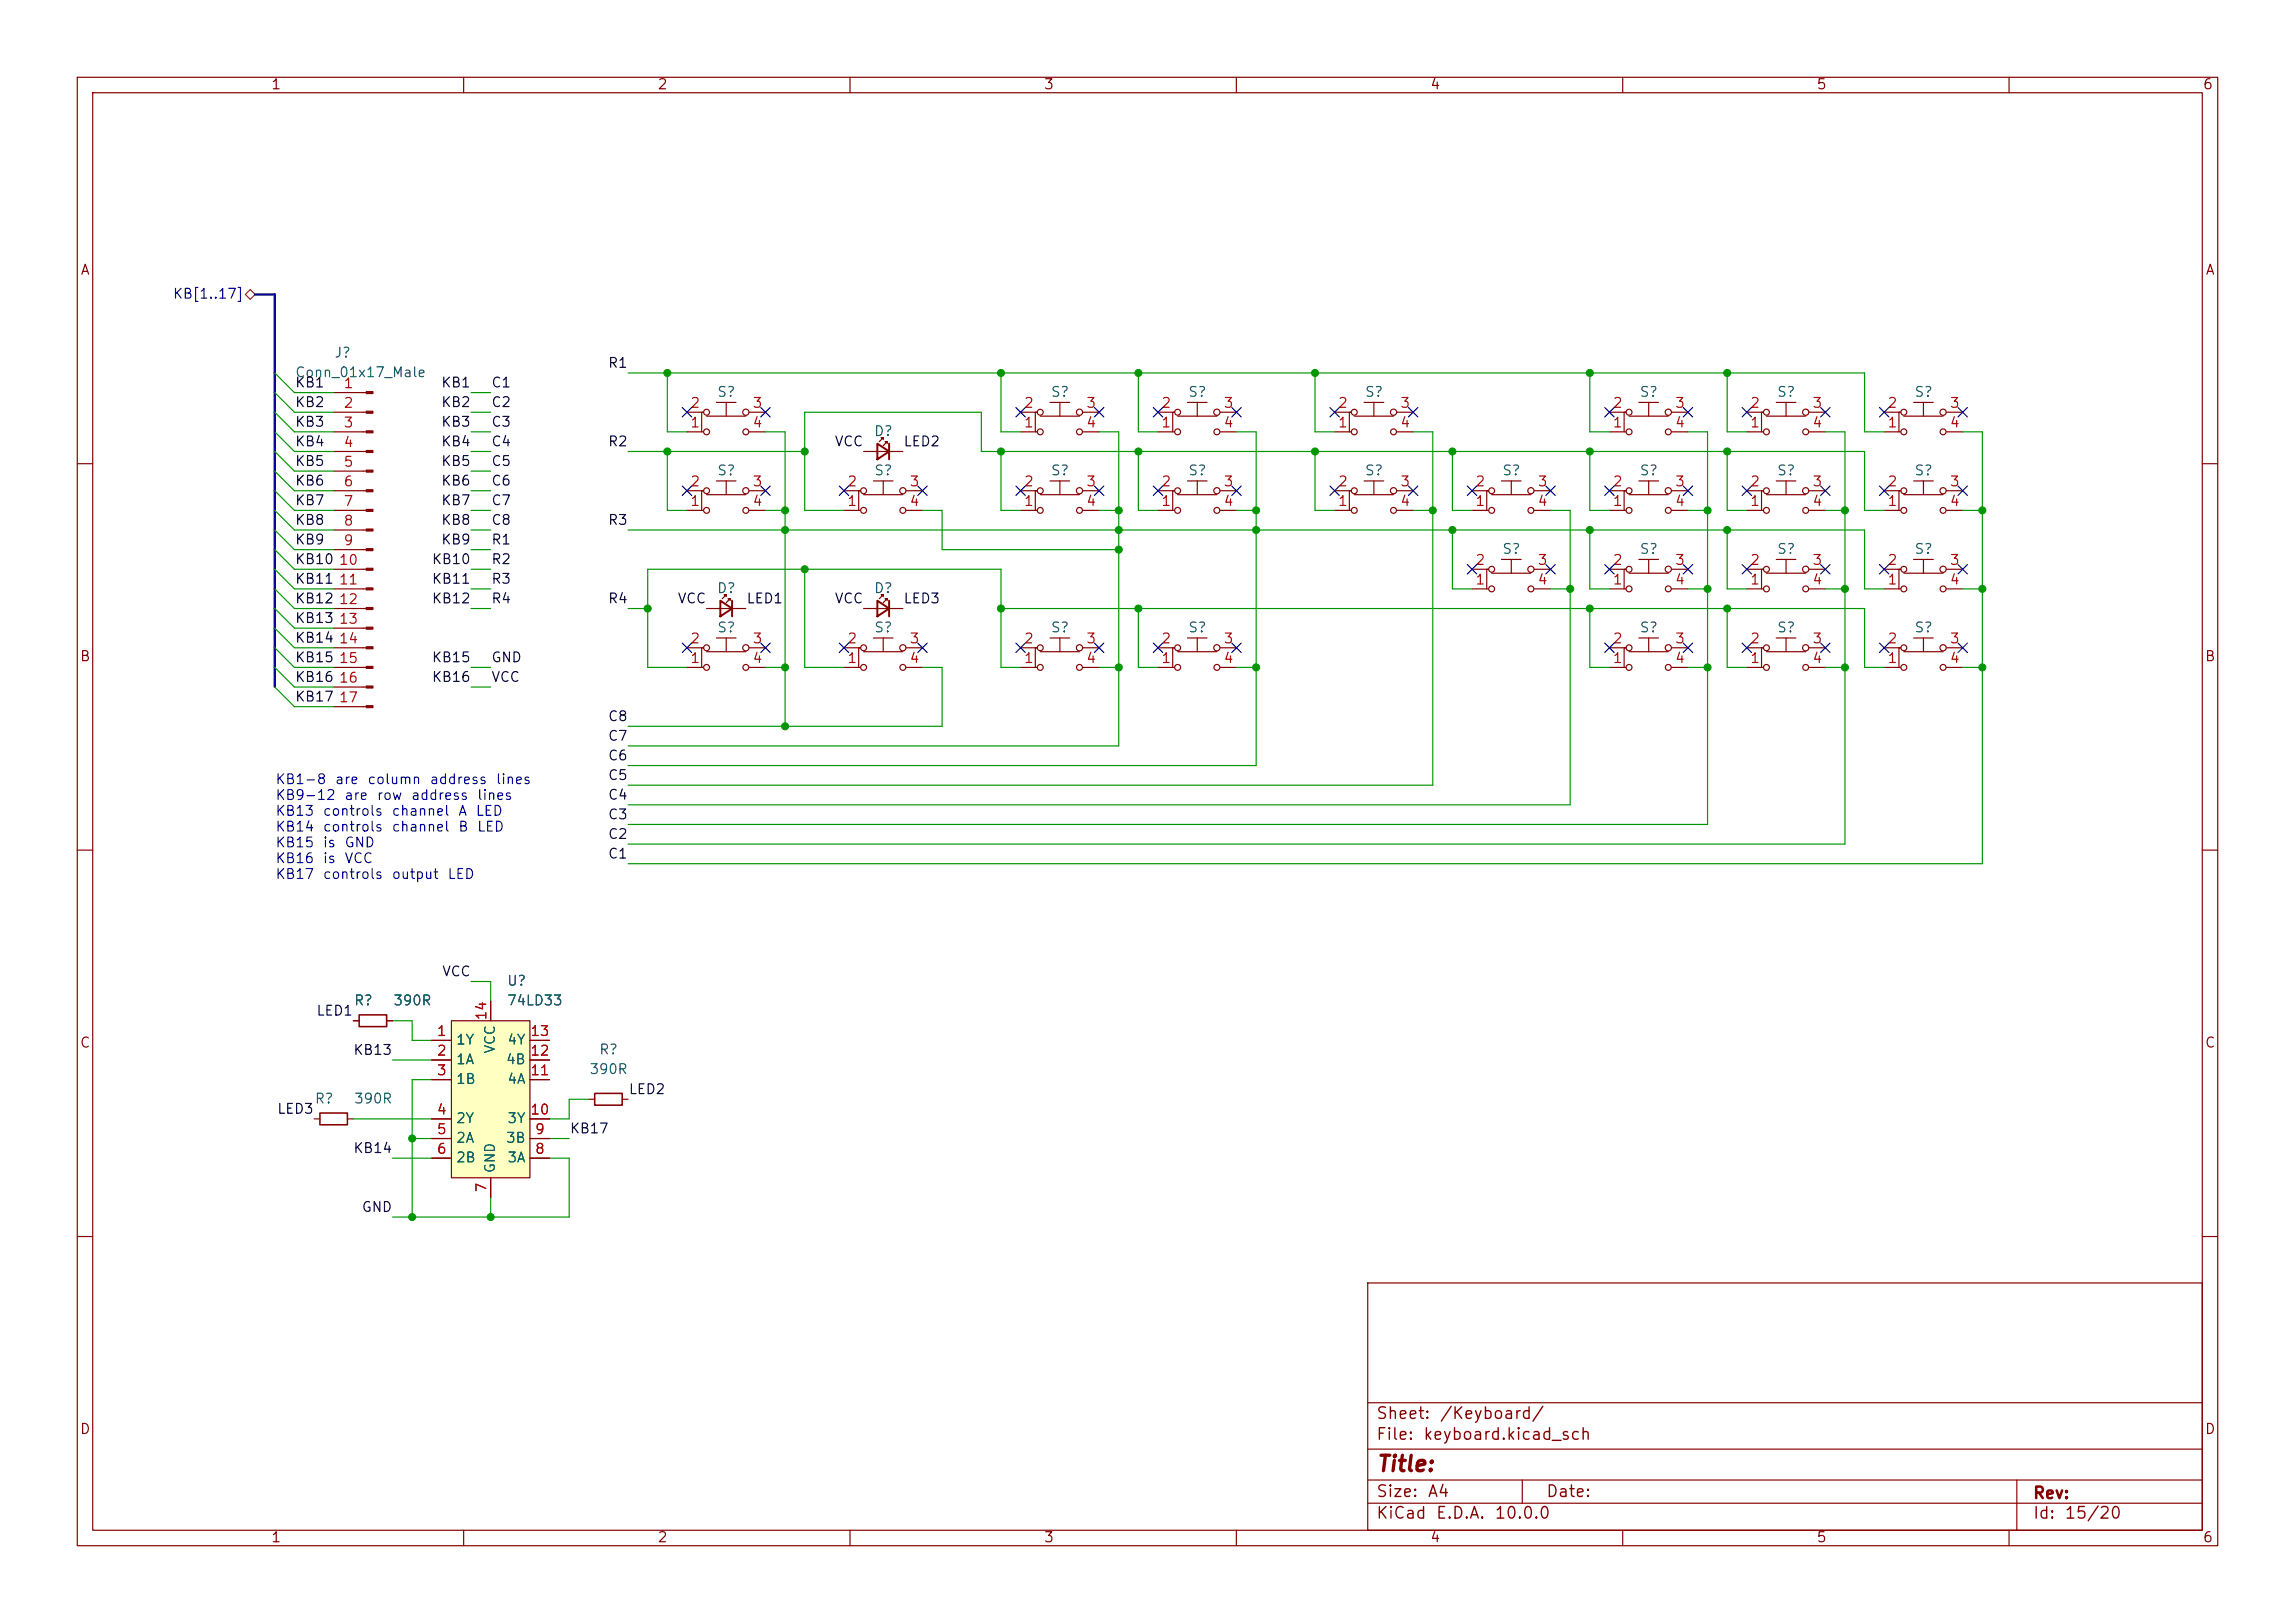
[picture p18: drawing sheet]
<svg xmlns="http://www.w3.org/2000/svg" width="297mm" height="210mm" viewBox="0 0 297 210" stroke-linecap="round" stroke-linejoin="round" font-family="sans-serif">
<defs><g id="words">
<text font-size="2" fill="#840000" x="178" y="190.9">Title:</text>
<g font-size="1.5" fill="#840000">
<text x="178" y="184">Sheet:</text>
<text x="186.2" y="184">/Keyboard/</text>
<text x="178" y="186.7">File:</text>
<text x="184.1" y="186.7">keyboard.kicad_sch</text>
<text x="178" y="196.9">KiCad</text>
<text x="178" y="194.1">Size:</text>
<text x="184.7" y="194.1">A4</text>
<text x="185.7" y="196.9">E.D.A.</text>
<text x="193.3" y="196.9">10.0.0</text>
<text x="200" y="194.1">Date:</text>
<text x="263" y="194.3">Rev:</text>
<text x="263" y="196.9">Id:</text>
<text x="267.1" y="196.9">15/20</text>
</g>
<g font-size="1.3" fill="#840000">
<text x="35" y="11.9">1</text>
<text x="85" y="11.9">2</text>
<text x="135" y="11.9">3</text>
<text x="185" y="11.9">4</text>
<text x="235" y="11.9">5</text>
<text x="285" y="11.9">6</text>
<text x="10.3" y="35.9">A</text>
<text x="285.3" y="35.9">A</text>
<text x="10.3" y="85.9">B</text>
<text x="285.3" y="85.9">B</text>
<text x="10.3" y="135.9">C</text>
<text x="285.3" y="135.9">C</text>
<text x="10.3" y="185.9">D</text>
<text x="285.3" y="185.9">D</text>
<text x="35" y="199.9">1</text>
<text x="85" y="199.9">2</text>
<text x="135" y="199.9">3</text>
<text x="185" y="199.9">4</text>
<text x="235" y="199.9">5</text>
<text x="285" y="199.9">6</text>
</g>
<text font-size="1.3" fill="#000084" x="22.3" y="39">KB[1..17]</text>
<g font-size="1.3" fill="#006464">
<text x="43.2" y="46.6">J?</text>
<text x="38.1" y="49.1">Conn_01x17_Male</text>
<text x="92.7" y="51.7">S?</text>
<text x="135.9" y="51.7">S?</text>
<text x="153.7" y="51.7">S?</text>
<text x="176.5" y="51.7">S?</text>
<text x="212.1" y="51.7">S?</text>
<text x="229.9" y="51.7">S?</text>
<text x="247.7" y="51.7">S?</text>
<text x="113" y="56.7">D?</text>
<text x="92.7" y="61.8">S?</text>
<text x="113" y="61.8">S?</text>
<text x="135.9" y="61.8">S?</text>
<text x="153.7" y="61.8">S?</text>
<text x="176.5" y="61.8">S?</text>
<text x="194.3" y="61.8">S?</text>
<text x="212.1" y="61.8">S?</text>
<text x="229.9" y="61.8">S?</text>
<text x="247.7" y="61.8">S?</text>
<text x="194.3" y="72">S?</text>
<text x="212.1" y="72">S?</text>
<text x="229.9" y="72">S?</text>
<text x="247.7" y="72">S?</text>
<text x="92.7" y="77.1">D?</text>
<text x="113" y="77.1">D?</text>
<text x="92.7" y="82.1">S?</text>
<text x="113" y="82.1">S?</text>
<text x="135.9" y="82.1">S?</text>
<text x="153.7" y="82.1">S?</text>
<text x="212.1" y="82.1">S?</text>
<text x="229.9" y="82.1">S?</text>
<text x="247.7" y="82.1">S?</text>
<text x="45.7" y="130.4">R?</text>
<text x="50.8" y="130.4">390R</text>
<text x="65.5" y="127.9">U?</text>
<text x="65.5" y="130.4">74LD33</text>
<text x="58.9" y="135.5">1Y</text>
<text x="64.4" y="136.4" transform="rotate(-90 64.4 136.4)">VCC</text>
<text x="65.6" y="135.5">4Y</text>
<text x="77.5" y="136.8">R?</text>
<text x="40.6" y="143.1">R?</text>
<text x="45.7" y="143.1">390R</text>
<text x="58.9" y="138">1A</text>
<text x="58.9" y="140.6">1B</text>
<text x="65.4" y="138">4B</text>
<text x="65.6" y="140.6">4A</text>
<text x="76.2" y="139.3">390R</text>
<text x="58.9" y="145.6">2Y</text>
<text x="58.9" y="148.2">2A</text>
<text x="65.4" y="148.2">3B</text>
<text x="65.6" y="145.6">3Y</text>
<text x="58.9" y="150.7">2B</text>
<text x="64.4" y="151.9" transform="rotate(-90 64.4 151.9)">GND</text>
<text x="65.6" y="150.7">3A</text>
</g>
<g font-size="1.3" fill="#0f0f0f">
<text x="78.6" y="47.9">R1</text>
<text x="38.1" y="50.5">KB1</text>
<text x="38.1" y="53">KB2</text>
<text x="57" y="53">KB2</text>
<text x="57" y="50.5">KB1</text>
<text x="63.5" y="53">C2</text>
<text x="63.5" y="50.5">C1</text>
<text x="38.1" y="58.1">KB4</text>
<text x="38.1" y="55.5">KB3</text>
<text x="57" y="55.5">KB3</text>
<text x="57" y="58.1">KB4</text>
<text x="63.5" y="58.1">C4</text>
<text x="63.5" y="55.5">C3</text>
<text x="78.6" y="58.1">R2</text>
<text x="107.9" y="58.1">VCC</text>
<text x="116.8" y="58.1">LED2</text>
<text x="38.1" y="63.2">KB6</text>
<text x="38.1" y="65.7">KB7</text>
<text x="38.1" y="60.6">KB5</text>
<text x="57" y="65.7">KB7</text>
<text x="57" y="63.2">KB6</text>
<text x="57" y="60.6">KB5</text>
<text x="63.5" y="65.7">C7</text>
<text x="63.5" y="63.2">C6</text>
<text x="63.5" y="60.6">C5</text>
<text x="38.1" y="70.8">KB9</text>
<text x="38.1" y="68.2">KB8</text>
<text x="57" y="68.2">KB8</text>
<text x="57" y="70.8">KB9</text>
<text x="63.5" y="70.8">R1</text>
<text x="63.5" y="68.2">C8</text>
<text x="78.6" y="68.2">R3</text>
<text x="38.1" y="75.9">KB11</text>
<text x="38.1" y="73.3">KB10</text>
<text x="55.8" y="75.9">KB11</text>
<text x="55.8" y="73.3">KB10</text>
<text x="63.5" y="73.3">R2</text>
<text x="63.5" y="75.9">R3</text>
<text x="38.1" y="83.5">KB14</text>
<text x="38.1" y="80.9">KB13</text>
<text x="38.1" y="78.4">KB12</text>
<text x="55.8" y="78.4">KB12</text>
<text x="63.5" y="78.4">R4</text>
<text x="78.6" y="78.4">R4</text>
<text x="87.6" y="78.4">VCC</text>
<text x="96.5" y="78.4">LED1</text>
<text x="107.9" y="78.4">VCC</text>
<text x="116.8" y="78.4">LED3</text>
<text x="38.1" y="86">KB15</text>
<text x="38.1" y="88.6">KB16</text>
<text x="55.8" y="88.6">KB16</text>
<text x="55.8" y="86">KB15</text>
<text x="63.5" y="88.6">VCC</text>
<text x="63.5" y="86">GND</text>
<text x="38.1" y="91.1">KB17</text>
<text x="78.6" y="93.6">C8</text>
<text x="78.6" y="101.3">C5</text>
<text x="78.6" y="98.7">C6</text>
<text x="78.6" y="96.2">C7</text>
<text x="78.6" y="106.3">C3</text>
<text x="78.6" y="103.8">C4</text>
<text x="78.6" y="108.9">C2</text>
<text x="78.6" y="111.4">C1</text>
<text x="40.9" y="131.7">LED1</text>
<text x="57.1" y="126.7">VCC</text>
<text x="45.6" y="136.8">KB13</text>
<text x="81.3" y="141.9">LED2</text>
<text x="35.8" y="144.4">LED3</text>
<text x="45.6" y="149.5">KB14</text>
<text x="73.7" y="147">KB17</text>
<text x="46.7" y="157.1">GND</text>
</g>
<g font-size="1.3" fill="#a90000">
<text x="44.4" y="50.5">1</text>
<text x="44.4" y="53.1">2</text>
<text x="89.2" y="53.1">2</text>
<text x="97.3" y="53.1">3</text>
<text x="132.4" y="53.1">2</text>
<text x="140.5" y="53.1">3</text>
<text x="150.2" y="53.1">2</text>
<text x="158.3" y="53.1">3</text>
<text x="173.1" y="53.1">2</text>
<text x="181.1" y="53.1">3</text>
<text x="208.6" y="53.1">2</text>
<text x="216.7" y="53.1">3</text>
<text x="226.4" y="53.1">2</text>
<text x="234.5" y="53.1">3</text>
<text x="244.2" y="53.1">2</text>
<text x="252.2" y="53.1">3</text>
<text x="44.4" y="55.6">3</text>
<text x="44.4" y="58.2">4</text>
<text x="89.2" y="55.6">1</text>
<text x="97.3" y="55.6">4</text>
<text x="132.4" y="55.6">1</text>
<text x="140.5" y="55.6">4</text>
<text x="150.2" y="55.6">1</text>
<text x="158.3" y="55.6">4</text>
<text x="173.1" y="55.6">1</text>
<text x="181.1" y="55.6">4</text>
<text x="208.6" y="55.6">1</text>
<text x="216.7" y="55.6">4</text>
<text x="226.4" y="55.6">1</text>
<text x="234.5" y="55.6">4</text>
<text x="244.2" y="55.6">1</text>
<text x="252.2" y="55.6">4</text>
<text x="44.4" y="60.7">5</text>
<text x="44.4" y="63.2">6</text>
<text x="44.4" y="65.8">7</text>
<text x="89.2" y="65.8">1</text>
<text x="89.2" y="63.2">2</text>
<text x="97.3" y="63.2">3</text>
<text x="97.3" y="65.8">4</text>
<text x="109.6" y="65.8">1</text>
<text x="109.6" y="63.2">2</text>
<text x="117.6" y="63.2">3</text>
<text x="117.6" y="65.8">4</text>
<text x="132.4" y="65.8">1</text>
<text x="132.4" y="63.2">2</text>
<text x="140.5" y="63.2">3</text>
<text x="140.5" y="65.8">4</text>
<text x="150.2" y="65.8">1</text>
<text x="150.2" y="63.2">2</text>
<text x="158.3" y="63.2">3</text>
<text x="158.3" y="65.8">4</text>
<text x="173.1" y="65.8">1</text>
<text x="173.1" y="63.2">2</text>
<text x="181.1" y="63.2">3</text>
<text x="181.1" y="65.8">4</text>
<text x="190.8" y="65.8">1</text>
<text x="190.8" y="63.2">2</text>
<text x="198.9" y="63.2">3</text>
<text x="198.9" y="65.8">4</text>
<text x="208.6" y="65.8">1</text>
<text x="208.6" y="63.2">2</text>
<text x="216.7" y="63.2">3</text>
<text x="216.7" y="65.8">4</text>
<text x="226.4" y="65.8">1</text>
<text x="226.4" y="63.2">2</text>
<text x="234.5" y="63.2">3</text>
<text x="234.5" y="65.8">4</text>
<text x="244.2" y="65.8">1</text>
<text x="244.2" y="63.2">2</text>
<text x="252.2" y="63.2">3</text>
<text x="252.2" y="65.8">4</text>
<text x="44.4" y="68.3">8</text>
<text x="44.4" y="70.9">9</text>
<text x="43.8" y="73.4">10</text>
<text x="43.8" y="75.9">11</text>
<text x="190.8" y="75.9">1</text>
<text x="190.8" y="73.4">2</text>
<text x="198.9" y="73.4">3</text>
<text x="198.9" y="75.9">4</text>
<text x="208.6" y="75.9">1</text>
<text x="208.6" y="73.4">2</text>
<text x="216.7" y="73.4">3</text>
<text x="216.7" y="75.9">4</text>
<text x="226.4" y="75.9">1</text>
<text x="226.4" y="73.4">2</text>
<text x="234.5" y="73.4">3</text>
<text x="234.5" y="75.9">4</text>
<text x="244.2" y="75.9">1</text>
<text x="244.2" y="73.4">2</text>
<text x="252.2" y="73.4">3</text>
<text x="252.2" y="75.9">4</text>
<text x="43.8" y="78.5">12</text>
<text x="43.8" y="81">13</text>
<text x="43.8" y="83.6">14</text>
<text x="89.2" y="83.6">2</text>
<text x="97.3" y="83.6">3</text>
<text x="109.6" y="83.6">2</text>
<text x="117.6" y="83.6">3</text>
<text x="132.4" y="83.6">2</text>
<text x="140.5" y="83.6">3</text>
<text x="150.2" y="83.6">2</text>
<text x="158.3" y="83.6">3</text>
<text x="208.6" y="83.6">2</text>
<text x="216.7" y="83.6">3</text>
<text x="226.4" y="83.6">2</text>
<text x="234.5" y="83.6">3</text>
<text x="244.2" y="83.6">2</text>
<text x="252.2" y="83.6">3</text>
<text x="43.8" y="86.1">15</text>
<text x="43.8" y="88.6">16</text>
<text x="89.2" y="86.1">1</text>
<text x="97.3" y="86.1">4</text>
<text x="109.6" y="86.1">1</text>
<text x="117.6" y="86.1">4</text>
<text x="132.4" y="86.1">1</text>
<text x="140.5" y="86.1">4</text>
<text x="150.2" y="86.1">1</text>
<text x="158.3" y="86.1">4</text>
<text x="208.6" y="86.1">1</text>
<text x="216.7" y="86.1">4</text>
<text x="226.4" y="86.1">1</text>
<text x="234.5" y="86.1">4</text>
<text x="244.2" y="86.1">1</text>
<text x="252.2" y="86.1">4</text>
<text x="43.8" y="91.2">17</text>
<text x="56.4" y="134.4">1</text>
<text x="56.4" y="136.9">2</text>
<text x="63.2" y="132.1" transform="rotate(-90 63.2 132.1)">14</text>
<text x="68.5" y="136.9">12</text>
<text x="68.5" y="134.4">13</text>
<text x="56.4" y="139.4">3</text>
<text x="68.5" y="139.4">11</text>
<text x="56.4" y="144.5">4</text>
<text x="56.4" y="147.1">5</text>
<text x="56.4" y="149.6">6</text>
<text x="68.5" y="144.5">10</text>
<text x="69.1" y="149.6">8</text>
<text x="69.1" y="147.1">9</text>
<text x="63.2" y="154.4" transform="rotate(-90 63.2 154.4)">7</text>
</g>
<g font-size="1.3" fill="#0000c2">
<text x="35.6" y="101.8">KB1-8</text>
<text x="43.3" y="101.8">are</text>
<text x="47.5" y="101.8">column</text>
<text x="55.5" y="101.8">address</text>
<text x="64.1" y="101.8">lines</text>
<text x="35.6" y="103.8">KB9-12</text>
<text x="35.6" y="105.9">KB13</text>
<text x="35.6" y="107.9">KB14</text>
<text x="41.7" y="105.9">controls</text>
<text x="41.7" y="107.9">controls</text>
<text x="44.5" y="103.8">are</text>
<text x="48.7" y="103.8">row</text>
<text x="50.6" y="105.9">channel</text>
<text x="50.6" y="107.9">channel</text>
<text x="53.1" y="103.8">address</text>
<text x="59.2" y="105.9">A</text>
<text x="59.2" y="107.9">B</text>
<text x="61.5" y="105.9">LED</text>
<text x="61.7" y="107.9">LED</text>
<text x="61.7" y="103.8">lines</text>
<text x="35.6" y="110">KB15</text>
<text x="35.6" y="112">KB16</text>
<text x="41.7" y="110">is</text>
<text x="41.7" y="112">is</text>
<text x="44.5" y="110">GND</text>
<text x="44.5" y="112">VCC</text>
<text x="35.6" y="114.1">KB17</text>
<text x="41.7" y="114.1">controls</text>
<text x="50.6" y="114.1">output</text>
<text x="57.8" y="114.1">LED</text>
</g>
</g></defs>
<g fill="none" stroke="#840000" stroke-width=".15">
<path d="M10 10h277v190h-277zM12 12h273v186h-273zM60 10v2M110 10v2M160 10v2M210 10v2M260 10v2M88.9 55.9h2.1M88.9 53.3h2.1M91.1 53.3h-.3v2.6M91.4 53.8h5.1M92.7 52.1h2.5"/>
<path d="M94 52.1v1.7M97 55.9h2.1M97 53.3h2.1M111.8 58.4h5M114.3 56.9v-.3h-.3h.3l-.5 .6M114.8 57.4v-.2h-.2h.2l-.5 .5M132.1 55.9h2.1M132.1 53.3h2.1M134.2 53.3h-.2v2.6M134.6 53.8h5.1M135.9 52.1h2.5M137.2 52.1v1.7"/>
<path d="M140.1 55.9h2.1M140.1 53.3h2.1M149.9 55.9h2.1M149.9 53.3h2.1M152 53.3h-.2v2.6M152.4 53.8h5.1M153.7 52.1h2.5M154.9 52.1v1.7M157.9 55.9h2.1M157.9 53.3h2.1M243.8 55.9h2.1M243.8 53.3h2.1"/>
<path d="M246 53.3h-.3v2.6M246.4 53.8h5.1M247.6 52.1h2.6M248.9 52.1v1.7M251.9 55.9h2.1M251.9 53.3h2.1M10 60h2M132.1 66h2.1M132.1 63.5h2.1M134.2 63.5h-.2v2.5M134.6 64h5.1M135.9 62.2h2.5"/>
<path d="M137.2 62.2v1.8M140.1 66h2.1M140.1 63.5h2.1M190.5 76.2h2.1M190.5 73.7h2.1M192.7 73.7h-.3v2.5M193 74.2h5.1M194.3 72.4h2.5M195.6 72.4v1.8M198.6 76.2h2.1M198.6 73.7h2.1M285 60h2"/>
<path d="M132.1 86.4h2.1M132.1 83.8h2.1M134.2 83.8h-.2v2.6M134.6 84.3h5.1M135.9 82.6h2.5M137.2 82.6v1.7M140.1 86.4h2.1M140.1 83.8h2.1M149.9 86.4h2.1M149.9 83.8h2.1M152 83.8h-.2v2.6M152.4 84.3h5.1"/>
<path d="M153.7 82.6h2.5M154.9 82.6v1.7M157.9 86.4h2.1M157.9 83.8h2.1M10 110h2M285 110h2M45.7 132.1h.8M50 132.1h.8M40.6 144.8h.8M45 144.8h.7M76.2 142.2h.8M80.5 142.2h.8"/>
<path d="M10 160h2M177 166h108v32h-108zM285 160h2M60 198v2M110 198v2M160 198v2M177 194.5h108M177 191.5h108M177 187.5h108M177 181.5h108M197 191.5v3M210 198v2"/>
<path d="M260 198v2M261 191.5v6.5"/>
<circle cx="91.4" cy="53.3" r=".38"/>
<circle cx="91.4" cy="55.9" r=".38"/>
<circle cx="96.5" cy="53.3" r=".4"/>
<circle cx="96.5" cy="55.9" r=".38"/>
<circle cx="134.6" cy="53.3" r=".38"/>
<circle cx="134.6" cy="55.9" r=".38"/>
<circle cx="139.7" cy="53.3" r=".4"/>
<circle cx="139.7" cy="55.9" r=".38"/>
<circle cx="152.4" cy="53.3" r=".38"/>
<circle cx="152.4" cy="55.9" r=".38"/>
<circle cx="157.5" cy="53.3" r=".4"/>
<circle cx="157.5" cy="55.9" r=".38"/>
<circle cx="246.4" cy="53.3" r=".38"/>
<circle cx="246.4" cy="55.9" r=".38"/>
<circle cx="251.5" cy="53.3" r=".4"/>
<circle cx="251.5" cy="55.9" r=".38"/>
<circle cx="134.6" cy="63.5" r=".38"/>
<circle cx="134.6" cy="66" r=".38"/>
<circle cx="139.7" cy="63.5" r=".4"/>
<circle cx="139.7" cy="66" r=".38"/>
<circle cx="193" cy="73.7" r=".38"/>
<circle cx="193" cy="76.2" r=".38"/>
<circle cx="198.1" cy="73.7" r=".4"/>
<circle cx="198.1" cy="76.2" r=".38"/>
<circle cx="134.6" cy="83.8" r=".38"/>
<circle cx="134.6" cy="86.4" r=".38"/>
<circle cx="139.7" cy="83.8" r=".4"/>
<circle cx="139.7" cy="86.4" r=".38"/>
<circle cx="152.4" cy="83.8" r=".38"/>
<circle cx="152.4" cy="86.4" r=".38"/>
<circle cx="157.5" cy="83.8" r=".4"/>
<circle cx="157.5" cy="86.4" r=".38"/>
</g>
<path d="M46.5 131.3h3.5v1.5h-3.5zM41.4 144h3.6v1.5h-3.6zM77 141.5h3.5v1.5h-3.5z" fill="none" stroke="#840000" stroke-width=".2"/>
<path d="M113.5 57.4l1.6 1-1.6 1zM115.1 57.4v2" fill="none" stroke="#840000" stroke-width=".25"/>
<path d="M58.4 132.1h10.2v20.3h-10.2z" fill="#ffffc2"/>
<g fill="none" stroke="#840000" stroke-width=".15">
<path d="M43.2 50.8h4.2M43.2 53.3h4.2M43.2 55.9h4.2M43.2 58.4h4.2M172.7 53.3h2.1M172.7 55.9h2.1M174.9 53.3h-.3v2.6M175.3 53.8h5M176.5 52.1h2.6M177.8 52.1v1.7M180.8 53.3h2.1M180.8 55.9h2.1"/>
<path d="M208.3 53.3h2.1M208.3 55.9h2.1M210.4 53.3h-.2v2.6M210.8 53.8h5.1M212.1 52.1h2.5M213.4 52.1v1.7M216.3 53.3h2.1M216.3 55.9h2.1M226.1 53.3h2.1M226.1 55.9h2.1M228.2 53.3h-.2v2.6M228.6 53.8h5.1"/>
<path d="M229.9 52.1h2.5M231.1 52.1v1.7M234.1 53.3h2.1M234.1 55.9h2.1M43.2 76.2h4.2M43.2 73.7h4.2M43.2 61h4.2M43.2 63.5h4.2M43.2 66h4.2M43.2 68.6h4.2M43.2 71.1h4.2M43.2 78.7h4.2"/>
<path d="M88.9 63.5h2.1M88.9 66h2.1M91.1 63.5h-.3v2.5M91.4 78.7h5.1M91.4 64h5.1M92.7 62.2h2.5M94 77.2v-.2h-.3h.3l-.5 .5M94 62.2v1.8M94.5 77.7v-.2h-.3h.3l-.5 .5M97 63.5h2.1M97 66h2.1M109.2 63.5h2.1"/>
<path d="M109.2 66h2.1M111.4 63.5h-.3v2.5M111.8 78.7h5M111.8 64h5M113 62.2h2.6M114.3 77.2v-.2h-.3h.3l-.5 .5M114.3 62.2v1.8M114.8 77.7v-.2h-.2h.2l-.5 .5M117.3 63.5h2.1M117.3 66h2.1M149.9 63.5h2.1M149.9 66h2.1"/>
<path d="M152 63.5h-.2v2.5M152.4 64h5.1M153.7 62.2h2.5M154.9 62.2v1.8M157.9 63.5h2.1M157.9 66h2.1M172.7 63.5h2.1M172.7 66h2.1M174.9 63.5h-.3v2.5M175.3 64h5M176.5 62.2h2.6M177.8 62.2v1.8"/>
<path d="M180.8 63.5h2.1M180.8 66h2.1M190.5 63.5h2.1M190.5 66h2.1M192.7 63.5h-.3v2.5M193 64h5.1M194.3 62.2h2.5M195.6 62.2v1.8M198.6 63.5h2.1M198.6 66h2.1M208.3 76.2h2.1M208.3 73.7h2.1"/>
<path d="M208.3 63.5h2.1M208.3 66h2.1M210.4 73.7h-.2v2.5M210.4 63.5h-.2v2.5M210.8 74.2h5.1M210.8 64h5.1M212.1 72.4h2.5M212.1 62.2h2.5M213.4 62.2v1.8M213.4 72.4v1.8M216.3 76.2h2.1M216.3 73.7h2.1"/>
<path d="M216.3 63.5h2.1M216.3 66h2.1M226.1 76.2h2.1M226.1 73.7h2.1M226.1 63.5h2.1M226.1 66h2.1M228.2 73.7h-.2v2.5M228.2 63.5h-.2v2.5M228.6 74.2h5.1M228.6 64h5.1M229.9 72.4h2.5M229.9 62.2h2.5"/>
<path d="M231.1 62.2v1.8M231.1 72.4v1.8M234.1 76.2h2.1M234.1 73.7h2.1M234.1 63.5h2.1M234.1 66h2.1M243.8 76.2h2.1M243.8 73.7h2.1M243.8 63.5h2.1M243.8 66h2.1M246 73.7h-.3v2.5M246 63.5h-.3v2.5"/>
<path d="M246.4 74.2h5.1M246.4 64h5.1M247.6 72.4h2.6M247.6 62.2h2.6M248.9 62.2v1.8M248.9 72.4v1.8M251.9 76.2h2.1M251.9 73.7h2.1M251.9 63.5h2.1M251.9 66h2.1M43.2 86.4h4.2M43.2 83.8h4.2"/>
<path d="M43.2 81.3h4.2M43.2 88.9h4.2M43.2 91.4h4.2M88.9 86.4h2.1M88.9 83.8h2.1M91.1 83.8h-.3v2.6M91.4 84.3h5.1M92.7 82.6h2.5M94 82.6v1.7M97 86.4h2.1M97 83.8h2.1M109.2 86.4h2.1"/>
<path d="M109.2 83.8h2.1M111.4 83.8h-.3v2.6M111.8 84.3h5M113 82.6h2.6M114.3 82.6v1.7M117.3 86.4h2.1M117.3 83.8h2.1M208.3 86.4h2.1M208.3 83.8h2.1M210.4 83.8h-.2v2.6M210.8 84.3h5.1M212.1 82.6h2.5"/>
<path d="M213.4 82.6v1.7M216.3 86.4h2.1M216.3 83.8h2.1M226.1 86.4h2.1M226.1 83.8h2.1M228.2 83.8h-.2v2.6M228.6 84.3h5.1M229.9 82.6h2.5M231.1 82.6v1.7M234.1 86.4h2.1M234.1 83.8h2.1M243.8 86.4h2.1"/>
<path d="M243.8 83.8h2.1M246 83.8h-.3v2.6M246.4 84.3h5.1M247.6 82.6h2.6M248.9 82.6v1.7M251.9 86.4h2.1M251.9 83.8h2.1M45.7 132.1h.8M50 132.1h.8M55.9 134.6h2.5M55.9 137.2h2.5M55.9 139.7h2.5"/>
<path d="M58.4 132.1h10.2v20.3h-10.2zM63.5 129.5v2.6M68.6 134.6h2.5M68.6 137.2h2.5M68.6 139.7h2.5M55.9 144.8h2.5M55.9 147.3h2.5M55.9 149.9h2.5M63.5 152.4v2.5M68.6 144.8h2.5M68.6 147.3h2.5M68.6 149.9h2.5"/>
<circle cx="175.3" cy="55.9" r=".38"/>
<circle cx="175.3" cy="53.3" r=".38"/>
<circle cx="180.3" cy="53.3" r=".4"/>
<circle cx="180.3" cy="55.9" r=".38"/>
<circle cx="210.8" cy="55.9" r=".38"/>
<circle cx="210.8" cy="53.3" r=".38"/>
<circle cx="215.9" cy="53.3" r=".4"/>
<circle cx="215.9" cy="55.9" r=".38"/>
<circle cx="228.6" cy="55.9" r=".38"/>
<circle cx="228.6" cy="53.3" r=".38"/>
<circle cx="233.7" cy="53.3" r=".4"/>
<circle cx="233.7" cy="55.9" r=".38"/>
<circle cx="91.4" cy="63.5" r=".38"/>
<circle cx="91.4" cy="66" r=".38"/>
<circle cx="96.5" cy="63.5" r=".4"/>
<circle cx="96.5" cy="66" r=".38"/>
<circle cx="111.8" cy="66" r=".38"/>
<circle cx="111.8" cy="63.5" r=".38"/>
<circle cx="116.8" cy="63.5" r=".4"/>
<circle cx="116.8" cy="66" r=".38"/>
<circle cx="152.4" cy="66" r=".38"/>
<circle cx="152.4" cy="63.5" r=".38"/>
<circle cx="157.5" cy="63.5" r=".4"/>
<circle cx="157.5" cy="66" r=".38"/>
<circle cx="175.3" cy="66" r=".38"/>
<circle cx="175.3" cy="63.5" r=".38"/>
<circle cx="180.3" cy="63.5" r=".4"/>
<circle cx="180.3" cy="66" r=".38"/>
<circle cx="193" cy="66" r=".38"/>
<circle cx="193" cy="63.5" r=".38"/>
<circle cx="198.1" cy="63.5" r=".4"/>
<circle cx="198.1" cy="66" r=".38"/>
<circle cx="210.8" cy="66" r=".38"/>
<circle cx="210.8" cy="73.7" r=".38"/>
<circle cx="210.8" cy="76.2" r=".38"/>
<circle cx="210.8" cy="63.5" r=".38"/>
<circle cx="215.9" cy="73.7" r=".4"/>
<circle cx="215.9" cy="63.5" r=".4"/>
<circle cx="215.9" cy="66" r=".38"/>
<circle cx="215.9" cy="76.2" r=".38"/>
<circle cx="228.6" cy="76.2" r=".38"/>
<circle cx="228.6" cy="66" r=".38"/>
<circle cx="228.6" cy="73.7" r=".38"/>
<circle cx="228.6" cy="63.5" r=".38"/>
<circle cx="233.7" cy="63.5" r=".4"/>
<circle cx="233.7" cy="73.7" r=".4"/>
<circle cx="233.7" cy="76.2" r=".38"/>
<circle cx="233.7" cy="66" r=".38"/>
<circle cx="246.4" cy="73.7" r=".38"/>
<circle cx="246.4" cy="66" r=".38"/>
<circle cx="246.4" cy="63.5" r=".38"/>
<circle cx="246.4" cy="76.2" r=".38"/>
<circle cx="251.5" cy="63.5" r=".4"/>
<circle cx="251.5" cy="73.7" r=".4"/>
<circle cx="251.5" cy="66" r=".38"/>
<circle cx="251.5" cy="76.2" r=".38"/>
<circle cx="91.4" cy="83.8" r=".38"/>
<circle cx="91.4" cy="86.4" r=".38"/>
<circle cx="96.5" cy="83.8" r=".4"/>
<circle cx="96.5" cy="86.4" r=".38"/>
<circle cx="111.8" cy="86.4" r=".38"/>
<circle cx="111.8" cy="83.8" r=".38"/>
<circle cx="116.8" cy="83.8" r=".4"/>
<circle cx="116.8" cy="86.4" r=".38"/>
<circle cx="210.8" cy="83.8" r=".38"/>
<circle cx="210.8" cy="86.4" r=".38"/>
<circle cx="215.9" cy="83.8" r=".4"/>
<circle cx="215.9" cy="86.4" r=".38"/>
<circle cx="228.6" cy="86.4" r=".38"/>
<circle cx="228.6" cy="83.8" r=".38"/>
<circle cx="233.7" cy="83.8" r=".4"/>
<circle cx="233.7" cy="86.4" r=".38"/>
<circle cx="246.4" cy="86.4" r=".38"/>
<circle cx="246.4" cy="83.8" r=".38"/>
<circle cx="251.5" cy="83.8" r=".4"/>
<circle cx="251.5" cy="86.4" r=".38"/>
</g>
<g fill="#840000" stroke="#840000" stroke-width=".15">
<path d="M47.4 50.7h.9v.2h-.9z"/>
<path d="M47.4 53.2h.9v.3h-.9z"/>
<path d="M47.4 55.8h.9v.2h-.9z"/>
<path d="M47.4 58.3h.9v.2h-.9z"/>
<path d="M47.4 60.8h.9v.3h-.9z"/>
<path d="M47.4 63.4h.9v.2h-.9z"/>
<path d="M47.4 65.9h.9v.3h-.9z"/>
<path d="M47.4 68.5h.9v.2h-.9z"/>
<path d="M47.4 71h.9v.2h-.9z"/>
<path d="M47.4 73.5h.9v.3h-.9z"/>
<path d="M47.4 76.1h.9v.2h-.9z"/>
<path d="M47.4 78.6h.9v.3h-.9z"/>
<path d="M47.4 81.2h.9v.2h-.9z"/>
<path d="M47.4 83.7h.9v.2h-.9z"/>
<path d="M47.4 86.2h.9v.3h-.9z"/>
<path d="M47.4 88.8h.9v.2h-.9z"/>
<path d="M47.4 91.3h.9v.3h-.9z"/>
</g>
<path d="M93.2 77.7l1.5 1-1.5 1.1zM94.7 77.7v2.1M113.5 77.7l1.6 1-1.6 1.1zM115.1 77.7v2.1" fill="none" stroke="#840000" stroke-width=".25"/>
<path d="M31.7 38.1l.7-.6 .6 .6-.6 .6z" fill="none" stroke="#725600" stroke-width=".15"/>
<path d="M33 38.1h2.6v50.8" fill="none" stroke="#000084" stroke-width=".3"/>
<g fill="none" stroke="#009600" stroke-width=".15">
<path d="M35.6 50.8l2.5 2.5h5.1M35.6 53.3l2.5 2.6h5.1M35.6 55.9l2.5 2.5h5.1M35.6 48.3l2.5 2.5h5.1M35.6 58.4l2.5 2.6h5.1M61 53.3h2.5M61 55.9h2.5M61 58.4h2.5M61 50.8h2.5M81.3 48.3h160v7.6h2.5M81.3 58.4h22.8M86.4 58.4v7.6h2.5"/>
<path d="M86.4 48.3v7.6h2.5M99.1 55.9h2.5v38.1M129.5 58.4v7.6h2.6M129.5 48.3v7.6h2.6M142.2 55.9h2.6v40.6h-63.5M147.3 58.4v7.6h2.6M147.3 48.3v7.6h2.6M160 55.9h2.6v43.2h-81.3M170.2 58.4v7.6h2.5M170.2 48.3v7.6h2.5M182.9 55.9h2.5v45.7h-104.1M188 58.4v7.6h2.5"/>
<path d="M205.7 58.4v7.6h2.6M205.7 48.3v7.6h2.6M218.4 55.9h2.6v50.8h-139.7M223.5 58.4v7.6h2.6M223.5 48.3v7.6h2.6M236.2 55.9h2.6v53.3h-157.5M254 55.9h2.5v55.9h-175.2M35.6 78.7l2.5 2.6h5.1M35.6 63.5l2.5 2.5h5.1M35.6 76.2l2.5 2.5h5.1M35.6 68.6l2.5 2.5h5.1M35.6 66l2.5 2.6h5.1"/>
<path d="M35.6 71.1l2.5 2.6h5.1M35.6 61l2.5 2.5h5.1M35.6 73.7l2.5 2.5h5.1M61 66h2.5M61 78.7h2.5M61 71.1h2.5M61 68.6h2.5M61 73.7h2.5M61 61h2.5M61 63.5h2.5M61 76.2h2.5M81.3 78.7h2.5"/>
<path d="M81.3 68.6h160v7.6h2.5M99.1 66h2.5M104.1 73.7v12.7h5.1M109.2 66h-5.1v-12.7h22.9v5.1h114.3v7.6h2.5M119.4 66h2.5v5.1h22.9M129.5 78.7h111.8v7.7h2.5M142.2 66h2.6M147.3 78.7v7.7h2.6M160 66h2.6M182.9 66h2.5M188 68.6v7.6h2.5M200.7 66h2.5v38.1h-121.9"/>
<path d="M200.7 76.2h2.5M205.7 78.7v7.7h2.6M205.7 68.6v7.6h2.6M218.4 66h2.6M218.4 76.2h2.6M223.5 78.7v7.7h2.6M223.5 68.6v7.6h2.6M236.2 66h2.6M236.2 76.2h2.6M254 66h2.5M254 76.2h2.5M35.6 86.4l2.5 2.5h5.1"/>
<path d="M35.6 88.9l2.5 2.5h5.1M35.6 83.8l2.5 2.6h5.1M35.6 81.3l2.5 2.5h5.1M61 88.9h2.5M61 86.4h2.5M88.9 86.4h-5.1v-12.7h45.7v12.7h2.6M99.1 86.4h2.5M119.4 86.4h2.5v7.6h-40.6M142.2 86.4h2.6M160 86.4h2.6M218.4 86.4h2.6M236.2 86.4h2.6"/>
<path d="M254 86.4h2.5M50.8 132.1h2.5v2.5h2.6M50.8 137.2h5.1M55.9 139.7h-2.6v17.8M61 127h2.5v2.5M45.7 144.8h10.2M50.8 149.9h5.1M53.3 147.3h2.6M63.5 154.9v2.6M71.1 149.9h2.6v7.6h-22.9M71.1 147.3h2.6M76.2 142.2h-2.5v2.6h-2.6"/>
</g>
<g fill="none" stroke="#000084" stroke-width=".15">
<path d="M88.3 52.7l1.2 1.2M89.5 52.7l-1.2 1.2M98.5 52.7l1.2 1.2M99.7 52.7l-1.2 1.2M131.5 52.7l1.2 1.2M132.7 52.7l-1.2 1.2M141.6 52.7l1.2 1.2M142.8 52.7l-1.2 1.2M149.3 52.7l1.2 1.2M150.5 52.7l-1.2 1.2M159.4 52.7l1.2 1.2M160.6 52.7l-1.2 1.2"/>
<path d="M172.1 52.7l1.2 1.2M173.3 52.7l-1.2 1.2M182.3 52.7l1.2 1.2M183.5 52.7l-1.2 1.2M207.7 52.7l1.2 1.2M208.9 52.7l-1.2 1.2M217.8 52.7l1.2 1.2M219 52.7l-1.2 1.2M225.5 52.7l1.2 1.2M226.7 52.7l-1.2 1.2M235.6 52.7l1.2 1.2M236.8 52.7l-1.2 1.2"/>
<path d="M243.2 52.7l1.2 1.2M244.4 52.7l-1.2 1.2M253.4 52.7l1.2 1.2M254.6 52.7l-1.2 1.2M88.3 62.9l1.2 1.2M89.5 62.9l-1.2 1.2M98.5 62.9l1.2 1.2M99.7 62.9l-1.2 1.2M108.6 62.9l1.2 1.2M109.8 62.9l-1.2 1.2M118.8 62.9l1.2 1.2M120 62.9l-1.2 1.2"/>
<path d="M131.5 62.9l1.2 1.2M132.7 62.9l-1.2 1.2M141.6 62.9l1.2 1.2M142.8 62.9l-1.2 1.2M149.3 62.9l1.2 1.2M150.5 62.9l-1.2 1.2M159.4 62.9l1.2 1.2M160.6 62.9l-1.2 1.2M172.1 62.9l1.2 1.2M173.3 62.9l-1.2 1.2M182.3 62.9l1.2 1.2M183.5 62.9l-1.2 1.2"/>
<path d="M189.9 62.9l1.2 1.2M189.9 73.1l1.2 1.2M191.1 62.9l-1.2 1.2M191.1 73.1l-1.2 1.2M200.1 73.1l1.2 1.2M200.1 62.9l1.2 1.2M201.3 73.1l-1.2 1.2M201.3 62.9l-1.2 1.2M207.7 73.1l1.2 1.2M207.7 62.9l1.2 1.2M208.9 62.9l-1.2 1.2M208.9 73.1l-1.2 1.2"/>
<path d="M217.8 73.1l1.2 1.2M217.8 62.9l1.2 1.2M219 73.1l-1.2 1.2M219 62.9l-1.2 1.2M225.5 73.1l1.2 1.2M225.5 62.9l1.2 1.2M226.7 73.1l-1.2 1.2M226.7 62.9l-1.2 1.2M235.6 62.9l1.2 1.2M235.6 73.1l1.2 1.2M236.8 62.9l-1.2 1.2M236.8 73.1l-1.2 1.2"/>
<path d="M243.2 62.9l1.2 1.2M243.2 73.1l1.2 1.2M244.4 62.9l-1.2 1.2M244.4 73.1l-1.2 1.2M253.4 73.1l1.2 1.2M253.4 62.9l1.2 1.2M254.6 73.1l-1.2 1.2M254.6 62.9l-1.2 1.2M88.3 83.2l1.2 1.2M89.5 83.2l-1.2 1.2M98.5 83.2l1.2 1.2M99.7 83.2l-1.2 1.2"/>
<path d="M108.6 83.2l1.2 1.2M109.8 83.2l-1.2 1.2M118.8 83.2l1.2 1.2M120 83.2l-1.2 1.2M131.5 83.2l1.2 1.2M132.7 83.2l-1.2 1.2M141.6 83.2l1.2 1.2M142.8 83.2l-1.2 1.2M149.3 83.2l1.2 1.2M150.5 83.2l-1.2 1.2M159.4 83.2l1.2 1.2M160.6 83.2l-1.2 1.2"/>
<path d="M207.7 83.2l1.2 1.2M208.9 83.2l-1.2 1.2M217.8 83.2l1.2 1.2M219 83.2l-1.2 1.2M225.5 83.2l1.2 1.2M226.7 83.2l-1.2 1.2M235.6 83.2l1.2 1.2M236.8 83.2l-1.2 1.2M243.2 83.2l1.2 1.2M244.4 83.2l-1.2 1.2M253.4 83.2l1.2 1.2M254.6 83.2l-1.2 1.2"/>
</g>
<g fill="#009600" stroke="#009600" stroke-width=".13">
<circle cx="83.8" cy="78.7" r=".46"/>
<circle cx="86.4" cy="48.3" r=".46"/>
<circle cx="86.4" cy="58.4" r=".46"/>
<circle cx="101.6" cy="94" r=".46"/>
<circle cx="147.3" cy="58.4" r=".46"/>
<circle cx="144.8" cy="66" r=".46"/>
<circle cx="101.6" cy="66" r=".46"/>
<circle cx="104.1" cy="58.4" r=".46"/>
<circle cx="129.5" cy="48.3" r=".46"/>
<circle cx="129.5" cy="58.4" r=".46"/>
<circle cx="147.3" cy="48.3" r=".46"/>
<circle cx="53.3" cy="157.5" r=".46"/>
<circle cx="63.5" cy="157.5" r=".46"/>
<circle cx="53.3" cy="147.3" r=".46"/>
<circle cx="104.1" cy="73.7" r=".46"/>
<circle cx="101.6" cy="86.4" r=".46"/>
<circle cx="101.6" cy="68.6" r=".46"/>
<circle cx="144.8" cy="68.6" r=".46"/>
<circle cx="129.5" cy="78.7" r=".46"/>
<circle cx="170.2" cy="48.3" r=".46"/>
<circle cx="185.4" cy="66" r=".46"/>
<circle cx="170.2" cy="58.4" r=".46"/>
<circle cx="188" cy="58.4" r=".46"/>
<circle cx="223.5" cy="78.7" r=".46"/>
<circle cx="223.5" cy="68.6" r=".46"/>
<circle cx="238.8" cy="66" r=".46"/>
<circle cx="221" cy="86.4" r=".46"/>
<circle cx="238.8" cy="76.2" r=".46"/>
<circle cx="256.5" cy="66" r=".46"/>
<circle cx="238.8" cy="86.4" r=".46"/>
<circle cx="256.5" cy="76.2" r=".46"/>
<circle cx="256.5" cy="86.4" r=".46"/>
<circle cx="221" cy="76.2" r=".46"/>
<circle cx="221" cy="66" r=".46"/>
<circle cx="205.7" cy="68.6" r=".46"/>
<circle cx="223.5" cy="48.3" r=".46"/>
<circle cx="223.5" cy="58.4" r=".46"/>
<circle cx="147.3" cy="78.7" r=".46"/>
<circle cx="144.8" cy="86.4" r=".46"/>
<circle cx="162.6" cy="86.4" r=".46"/>
<circle cx="188" cy="68.6" r=".46"/>
<circle cx="162.6" cy="68.6" r=".46"/>
<circle cx="162.6" cy="66" r=".46"/>
<circle cx="144.8" cy="71.1" r=".46"/>
<circle cx="205.7" cy="58.4" r=".46"/>
<circle cx="205.7" cy="48.3" r=".46"/>
<circle cx="205.7" cy="78.7" r=".46"/>
<circle cx="203.2" cy="76.2" r=".46"/>
</g>
<use href="#words"/>
</svg>
